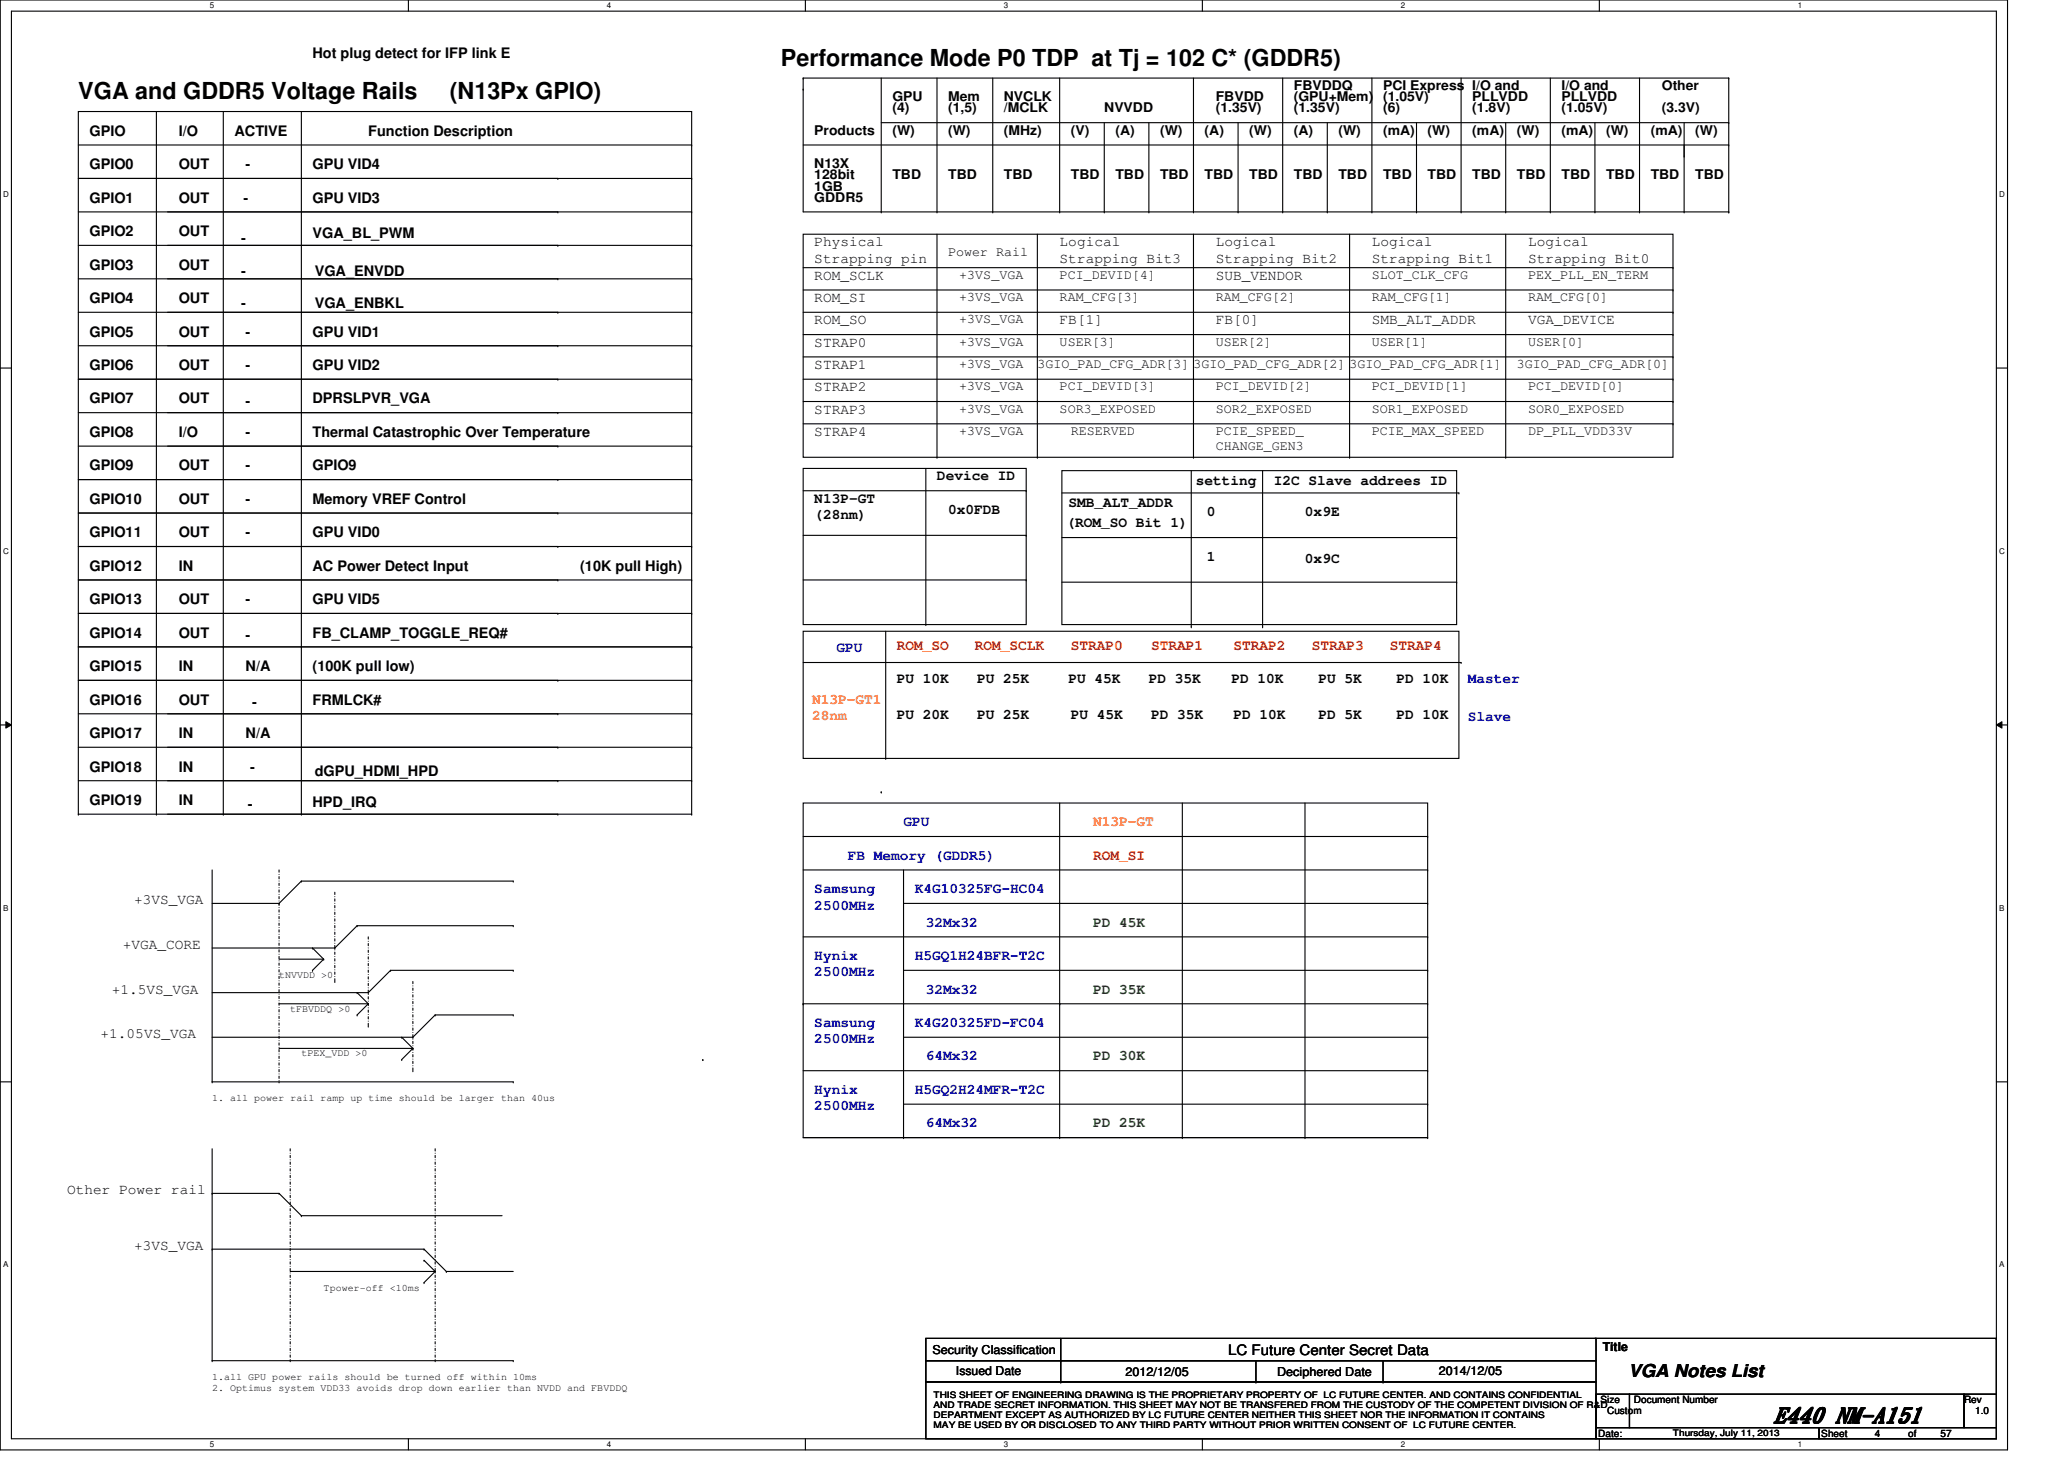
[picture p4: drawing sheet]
<svg xmlns="http://www.w3.org/2000/svg" width="297mm" height="210mm" viewBox="0 0 297 210" stroke-linecap="round" stroke-linejoin="round" font-family="sans-serif">
<defs><g id="words">
<g font-size="3.4">
<text x="112.1" y="9.4">Performance Mode P0 TDP at Tj = 102 C* (GDDR5)</text>
<text x="11.2" y="14.2">VGA and GDDR5 Voltage Rails</text>
<text x="64.5" y="14.2">(N13Px GPIO)</text>
</g>
<text font-size="3" x="254.6" y="204.1">E440 NM-A151</text>
<text font-size="2.6" x="233.7" y="197.5">VGA Notes List</text>
<g font-size="2.1">
<text x="44.8" y="8.3">Hot plug detect for IFP link E</text>
<text x="12.8" y="19.5">GPIO</text>
<text x="25.6" y="19.5">I/O</text>
<text x="33.6" y="19.5">ACTIVE</text>
<text x="52.8" y="19.5">Function Description</text>
<text x="12.8" y="24.3">GPIO0</text>
<text x="12.8" y="29.1">GPIO1</text>
<text x="25.6" y="29.1">OUT</text>
<text x="25.6" y="24.3">OUT</text>
<text x="34.9" y="29.1">-</text>
<text x="35.2" y="24.3">-</text>
<text x="44.8" y="29.1">GPU VID3</text>
<text x="44.8" y="24.3">GPU VID4</text>
<text x="12.8" y="33.9">GPIO2</text>
<text x="25.6" y="33.9">OUT</text>
<text x="34.6" y="34.8">-</text>
<text x="44.8" y="34.2">VGA_BL_PWM</text>
<text x="116.9" y="35.3">Physical</text>
<text x="152.1" y="35.3">Logical</text>
<text x="174.5" y="35.3">Logical</text>
<text x="196.9" y="35.3">Logical</text>
<text x="219.3" y="35.3">Logical</text>
<text x="12.8" y="38.7">GPIO3</text>
<text x="25.6" y="38.7">OUT</text>
<text x="34.6" y="39.6">-</text>
<text x="45.2" y="39.6">VGA_ENVDD</text>
<text x="116.9" y="40.1">ROM_SCLK</text>
<text x="116.9" y="37.7">Strapping pin</text>
<text x="152.1" y="37.7">Strapping Bit3</text>
<text x="174.5" y="37.7">Strapping Bit2</text>
<text x="174.5" y="40.1">SUB_VENDOR</text>
<text x="196.9" y="37.7">Strapping Bit1</text>
<text x="219.3" y="37.7">Strapping Bit0</text>
<text x="12.8" y="43.5">GPIO4</text>
<text x="25.6" y="43.5">OUT</text>
<text x="34.6" y="44.1">-</text>
<text x="45.2" y="44.1">VGA_ENBKL</text>
<text x="116.9" y="43.3">ROM_SI</text>
<text x="116.9" y="46.5">ROM_SO</text>
<text x="152.1" y="46.5">FB[1]</text>
<text x="174.5" y="46.5">FB[0]</text>
<text x="196.9" y="46.5">SMB_ALT_ADDR</text>
<text x="219.3" y="46.5">VGA_DEVICE</text>
<text x="12.8" y="48.3">GPIO5</text>
<text x="12.8" y="53.1">GPIO6</text>
<text x="25.6" y="48.3">OUT</text>
<text x="25.6" y="53.1">OUT</text>
<text x="35.2" y="48.3">-</text>
<text x="35.2" y="53.1">-</text>
<text x="44.8" y="48.3">GPU VID1</text>
<text x="44.8" y="53.1">GPU VID2</text>
<text x="116.9" y="49.7">STRAP0</text>
<text x="116.9" y="52.9">STRAP1</text>
<text x="12.8" y="57.9">GPIO7</text>
<text x="25.6" y="57.9">OUT</text>
<text x="35.2" y="58.2">-</text>
<text x="44.8" y="57.9">DPRSLPVR_VGA</text>
<text x="116.9" y="59.3">STRAP3</text>
<text x="116.9" y="56.1">STRAP2</text>
<text x="12.8" y="62.7">GPIO8</text>
<text x="25.6" y="62.7">I/O</text>
<text x="35.2" y="62.7">-</text>
<text x="44.8" y="62.7">Thermal Catastrophic Over Temperature</text>
<text x="116.9" y="62.5">STRAP4</text>
<text x="12.8" y="67.5">GPIO9</text>
<text x="25.6" y="67.5">OUT</text>
<text x="35.2" y="67.5">-</text>
<text x="44.8" y="67.5">GPIO9</text>
<text x="134.5" y="68.9">Device ID</text>
<text x="171.6" y="69.6">setting</text>
<text x="182.8" y="69.6">I2C Slave addrees ID</text>
<text x="12.8" y="72.3">GPIO10</text>
<text x="12.8" y="77.1">GPIO11</text>
<text x="25.6" y="72.3">OUT</text>
<text x="25.6" y="77.1">OUT</text>
<text x="35.2" y="72.3">-</text>
<text x="35.2" y="77.1">-</text>
<text x="44.8" y="72.3">Memory VREF Control</text>
<text x="44.8" y="77.1">GPU VID0</text>
<text x="116.9" y="72.1">N13P-GT</text>
<text x="116.9" y="74.5">(28nm)</text>
<text x="136.1" y="73.7">0x0FDB</text>
<text x="153" y="75.7">(ROM_SO Bit 1)</text>
<text x="153.3" y="72.8">SMB_ALT_ADDR</text>
<text x="173.2" y="74.1">0</text>
<text x="187.3" y="74.1">0x9E</text>
<text x="12.8" y="81.9">GPIO12</text>
<text x="25.6" y="81.9">IN</text>
<text x="44.8" y="81.9">AC Power Detect Input</text>
<text x="83.2" y="81.9">(10K pull High)</text>
<text x="173.2" y="80.5">1</text>
<text x="187.3" y="80.8">0x9C</text>
<text x="12.8" y="86.7">GPIO13</text>
<text x="25.6" y="86.7">OUT</text>
<text x="35.2" y="86.7">-</text>
<text x="44.8" y="86.7">GPU VID5</text>
<text x="12.8" y="91.5">GPIO14</text>
<text x="25.6" y="91.5">OUT</text>
<text x="35.2" y="91.8">-</text>
<text x="44.8" y="91.5">FB_CLAMP_TOGGLE_REQ#</text>
<text x="12.8" y="96.3">GPIO15</text>
<text x="12.8" y="101.1">GPIO16</text>
<text x="25.6" y="96.3">IN</text>
<text x="25.6" y="101.1">OUT</text>
<text x="35.2" y="96.3">N/A</text>
<text x="36.2" y="101.4">-</text>
<text x="44.8" y="96.3">(100K pull low)</text>
<text x="44.8" y="101.1">FRMLCK#</text>
<text x="128.7" y="98.1">PU 10K</text>
<text x="140.2" y="98.1">PU 25K</text>
<text x="153.3" y="98.1">PU 45K</text>
<text x="164.9" y="98.1">PD 35K</text>
<text x="176.7" y="98.1">PD 10K</text>
<text x="189.2" y="98.1">PU 5K</text>
<text x="200.4" y="98.1">PD 10K</text>
<text x="12.8" y="105.9">GPIO17</text>
<text x="25.6" y="105.9">IN</text>
<text x="35.2" y="105.9">N/A</text>
<text x="128.7" y="103.2">PU 20K</text>
<text x="140.2" y="103.2">PU 25K</text>
<text x="153.7" y="103.2">PU 45K</text>
<text x="165.2" y="103.2">PD 35K</text>
<text x="177" y="103.2">PD 10K</text>
<text x="189.2" y="103.2">PD 5K</text>
<text x="200.4" y="103.2">PD 10K</text>
<text x="12.8" y="110.7">GPIO18</text>
<text x="25.6" y="110.7">IN</text>
<text x="35.9" y="110.7">-</text>
<text x="45.2" y="111.3">dGPU_HDMI_HPD</text>
<text x="12.8" y="115.5">GPIO19</text>
<text x="25.6" y="115.5">IN</text>
<text x="35.6" y="116.1">-</text>
<text x="44.8" y="115.8">HPD_IRQ</text>
<text x="19.2" y="129.7">+3VS_VGA</text>
<text x="17.6" y="136.1">+VGA_CORE</text>
<text x="16" y="142.5">+1.5VS_VGA</text>
<text x="14.4" y="148.9">+1.05VS_VGA</text>
<text x="9.6" y="171.3">Other Power rail</text>
<text x="19.2" y="179.3">+3VS_VGA</text>
<text x="176.2" y="194.4">LC Future Center Secret Data</text>
</g>
<g font-size="2.1" fill="#00f">
<text x="120.1" y="93.6">GPU</text>
<text x="210.6" y="98.1">Master</text>
<text x="210.6" y="103.5">Slave</text>
<text x="129.7" y="118.5">GPU</text>
<text x="121.7" y="123.3">FB Memory (GDDR5)</text>
<text x="116.9" y="128.1">Samsung</text>
<text x="116.9" y="130.5">2500MHz</text>
<text x="131.3" y="128.1">K4G10325FG-HC04</text>
<text x="116.9" y="137.7">Hynix</text>
<text x="131.3" y="137.7">H5GQ1H24BFR-T2C</text>
<text x="132.9" y="132.9">32Mx32</text>
<text x="116.9" y="140.1">2500MHz</text>
<text x="132.9" y="142.5">32Mx32</text>
<text x="116.9" y="147.3">Samsung</text>
<text x="116.9" y="149.7">2500MHz</text>
<text x="131.3" y="147.3">K4G20325FD-FC04</text>
<text x="132.9" y="152.1">64Mx32</text>
<text x="116.9" y="156.9">Hynix</text>
<text x="116.9" y="159.3">2500MHz</text>
<text x="131.3" y="156.9">H5GQ2H24MFR-T2C</text>
<text x="132.9" y="161.7">64Mx32</text>
</g>
<g font-size="2.1" fill="#f00">
<text x="128.7" y="93.3">ROM_SO</text>
<text x="139.9" y="93.3">ROM_SCLK</text>
<text x="153.7" y="93.3">STRAP0</text>
<text x="165.2" y="93.3">STRAP1</text>
<text x="177" y="93.3">STRAP2</text>
<text x="188.2" y="93.3">STRAP3</text>
<text x="199.4" y="93.3">STRAP4</text>
<text x="156.9" y="123.3">ROM_SI</text>
</g>
<g font-size="2.1" fill="#ff8000">
<text x="116.5" y="100.9">N13P-GT1</text>
<text x="116.5" y="103.3">28nm</text>
<text x="156.9" y="118.5">N13P-GT</text>
</g>
<g font-size="2.1" fill="#008000">
<text x="156.9" y="132.9">PD 45K</text>
<text x="156.9" y="142.5">PD 35K</text>
<text x="156.9" y="152.1">PD 30K</text>
<text x="156.9" y="161.7">PD 25K</text>
</g>
<g font-size="1.9">
<text x="128.1" y="14.5">GPU</text>
<text x="128.1" y="16.1">(4)</text>
<text x="136.1" y="14.5">Mem</text>
<text x="136.1" y="16.1">(1,5)</text>
<text x="144.1" y="16.1">/MCLK</text>
<text x="144.1" y="14.5">NVCLK</text>
<text x="158.5" y="16.1">NVVDD</text>
<text x="174.5" y="16.1">(1.35V)</text>
<text x="174.5" y="14.5">FBVDD</text>
<text x="185.7" y="16.1">(1.35V)</text>
<text x="185.7" y="14.5">(GPU+Mem)</text>
<text x="185.7" y="12.9">FBVDDQ</text>
<text x="198.5" y="14.5">(1.05V)</text>
<text x="198.5" y="12.9">PCI Express I/O and</text>
<text x="198.5" y="16.1">(6)</text>
<text x="211.3" y="14.5">PLLVDD</text>
<text x="211.3" y="16.1">(1.8V)</text>
<text x="224.1" y="12.9">I/O and</text>
<text x="224.1" y="14.5">PLLVDD</text>
<text x="224.1" y="16.1">(1.05V)</text>
<text x="238.5" y="12.9">Other</text>
<text x="238.5" y="16.1">(3.3V)</text>
<text x="116.9" y="19.3">Products</text>
<text x="128.1" y="19.3">(W)</text>
<text x="136.1" y="19.3">(W)</text>
<text x="144.1" y="19.3">(MHz)</text>
<text x="153.7" y="19.3">(V)</text>
<text x="160.1" y="19.3">(A)</text>
<text x="166.5" y="19.3">(W)</text>
<text x="172.9" y="19.3">(A)</text>
<text x="179.3" y="19.3">(W)</text>
<text x="185.7" y="19.3">(A)</text>
<text x="192.1" y="19.3">(W)</text>
<text x="198.5" y="19.3">(mA)</text>
<text x="204.9" y="19.3">(W)</text>
<text x="211.3" y="19.3">(mA)</text>
<text x="217.7" y="19.3">(W)</text>
<text x="224.1" y="19.3">(mA)</text>
<text x="230.5" y="19.3">(W)</text>
<text x="236.9" y="19.3">(mA)</text>
<text x="243.3" y="19.3">(W)</text>
<text x="116.9" y="24.1">N13X</text>
<text x="116.9" y="25.7">128bit</text>
<text x="116.9" y="27.3">1GB</text>
<text x="116.9" y="28.9">GDDR5</text>
<text x="128.1" y="25.7">TBD</text>
<text x="136.1" y="25.7">TBD</text>
<text x="144.1" y="25.7">TBD</text>
<text x="153.7" y="25.7">TBD</text>
<text x="160.1" y="25.7">TBD</text>
<text x="166.5" y="25.7">TBD</text>
<text x="172.9" y="25.7">TBD</text>
<text x="179.3" y="25.7">TBD</text>
<text x="185.7" y="25.7">TBD</text>
<text x="192.1" y="25.7">TBD</text>
<text x="198.5" y="25.7">TBD</text>
<text x="204.9" y="25.7">TBD</text>
<text x="211.3" y="25.7">TBD</text>
<text x="217.7" y="25.7">TBD</text>
<text x="224.1" y="25.7">TBD</text>
<text x="230.5" y="25.7">TBD</text>
<text x="236.9" y="25.7">TBD</text>
<text x="243.3" y="25.7">TBD</text>
<text x="136.1" y="36.8">Power Rail</text>
<text x="137.7" y="40">+3VS_VGA</text>
<text x="152.1" y="40">PCI_DEVID[4]</text>
<text x="196.9" y="40">SLOT_CLK_CFG</text>
<text x="219.3" y="40">PEX_PLL_EN_TERM</text>
<text x="137.7" y="43.2">+3VS_VGA</text>
<text x="137.7" y="46.4">+3VS_VGA</text>
<text x="152.1" y="43.2">RAM_CFG[3]</text>
<text x="174.5" y="43.2">RAM_CFG[2]</text>
<text x="196.9" y="43.2">RAM_CFG[1]</text>
<text x="219.3" y="43.2">RAM_CFG[0]</text>
<text x="137.7" y="49.6">+3VS_VGA</text>
<text x="137.7" y="52.8">+3VS_VGA</text>
<text x="148.9" y="52.8">3GIO_PAD_CFG_ADR[3]</text>
<text x="152.1" y="49.6">USER[3]</text>
<text x="171.3" y="52.8">3GIO_PAD_CFG_ADR[2] 3GIO_PAD_CFG_ADR[1]</text>
<text x="174.5" y="49.6">USER[2]</text>
<text x="196.9" y="49.6">USER[1]</text>
<text x="217.7" y="52.8">3GIO_PAD_CFG_ADR[0]</text>
<text x="219.3" y="49.6">USER[0]</text>
<text x="137.7" y="56">+3VS_VGA</text>
<text x="137.7" y="59.2">+3VS_VGA</text>
<text x="152.1" y="59.2">SOR3_EXPOSED</text>
<text x="152.1" y="56">PCI_DEVID[3]</text>
<text x="174.5" y="59.2">SOR2_EXPOSED</text>
<text x="174.5" y="56">PCI_DEVID[2]</text>
<text x="196.9" y="59.2">SOR1_EXPOSED</text>
<text x="196.9" y="56">PCI_DEVID[1]</text>
<text x="219.3" y="59.2">SOR0_EXPOSED</text>
<text x="219.3" y="56">PCI_DEVID[0]</text>
<text x="137.7" y="62.4">+3VS_VGA</text>
<text x="153.7" y="62.4">RESERVED</text>
<text x="174.5" y="64.6">CHANGE_GEN3</text>
<text x="174.5" y="62.4">PCIE_SPEED_</text>
<text x="196.9" y="62.4">PCIE_MAX_SPEED</text>
<text x="219.3" y="62.4">DP_PLL_VDD33V</text>
</g>
<g font-size="1.8">
<text x="133.8" y="194.3">Security Classification</text>
<text x="137.2" y="197.3">Issued Date</text>
<text x="161.5" y="197.5">2012/12/05</text>
<text x="183.3" y="197.5">Deciphered Date</text>
<text x="206.5" y="197.3">2014/12/05</text>
<text x="230" y="193.8">Title</text>
</g>
<g font-size="1.4">
<text x="40" y="140.4">tNVVDD &gt;0</text>
<text x="41.6" y="145.2">tFBVDDQ &gt;0</text>
<text x="43.2" y="151.6">tPEX_VDD &gt;0</text>
<text x="30.4" y="158">1. all power rail ramp up time should be larger than 40us</text>
<text x="46.4" y="185.2">Tpower-off &lt;10ms</text>
<text x="30.4" y="198">1.all GPU power rails should be turned off within 10ms</text>
<text x="30.4" y="199.6">2. Optimus system VDD33 avoids drop down earlier than NVDD and FBVDDQ</text>
<text x="229.7" y="201.3">Size</text>
<text x="230.6" y="202.9">Custom</text>
<text x="234.5" y="201.3">Document Number</text>
<text x="281.8" y="201.3">Rev</text>
<text x="283.4" y="202.9">1.0</text>
<text x="229.4" y="206.1">Date:</text>
<text x="261.4" y="206.1">Sheet</text>
<text x="269" y="206.1">4</text>
<text x="273.8" y="206.1">of</text>
<text x="278.5" y="206.1">57</text>
</g>
<g font-size="1.3">
<text x="134" y="200.5">THIS SHEET OF ENGINEERING DRAWING IS THE PROPRIETARY PROPERTY OF LC FUTURE CENTER. AND CONTAINS CONFIDENTIAL</text>
<text x="134" y="202">AND TRADE SECRET INFORMATION. THIS SHEET MAY NOT BE TRANSFERED FROM THE CUSTODY OF THE COMPETENT DIVISION OF R&amp;D</text>
<text x="134" y="203.5">DEPARTMENT EXCEPT AS AUTHORIZED BY LC FUTURE CENTER NEITHER THIS SHEET NOR THE INFORMATION IT CONTAINS</text>
<text x="134" y="204.9">MAY BE USED BY OR DISCLOSED TO ANY THIRD PARTY WITHOUT PRIOR WRITTEN CONSENT OF LC FUTURE CENTER.</text>
<text x="240.1" y="206">Thursday, July 11, 2013</text>
</g>
<g font-size="1.1">
<text x="30.1" y="1.2">5</text>
<text x="87.1" y="1.2">4</text>
<text x="144.1" y="1.2">3</text>
<text x="201" y="1.2">2</text>
<text x="258" y="1.2">1</text>
<text x=".4" y="28.2">D</text>
<text x="286.9" y="28.2">D</text>
<text x=".4" y="79.4">C</text>
<text x="286.9" y="79.4">C</text>
<text x=".4" y="130.6">B</text>
<text x="286.9" y="130.6">B</text>
<text x=".4" y="181.9">A</text>
<text x="286.9" y="181.9">A</text>
<text x="30.1" y="207.6">5</text>
<text x="87.1" y="207.6">4</text>
<text x="144.1" y="207.6">3</text>
<text x="201" y="207.6">2</text>
<text x="258" y="207.6">1</text>
</g>
</g></defs>
<path d="M0 0h288.1v208h-288.1zM1.6 1.6h284.9v204.8h-284.9z" fill="none" stroke="#000" stroke-width=".16"/>
<g fill="#fff">
<path d="M30.1 .2h.7v1.2h-.7z"/>
<path d="M30.1 206.6h.7v1.3h-.7z"/>
</g>
<path d="M58.6 0v1.6M58.6 206.4v1.6" fill="none" stroke="#000" stroke-width=".16"/>
<g fill="#fff">
<path d="M87.1 .2h.6v1.2h-.6z"/>
<path d="M87.1 206.6h.6v1.3h-.6z"/>
</g>
<path d="M115.6 0v1.6M115.6 206.4v1.6" fill="none" stroke="#000" stroke-width=".16"/>
<g fill="#fff">
<path d="M144.1 .2h.6v1.2h-.6z"/>
<path d="M144.1 206.6h.6v1.3h-.6z"/>
</g>
<path d="M172.5 0v1.6M172.5 206.4v1.6" fill="none" stroke="#000" stroke-width=".16"/>
<g fill="#fff">
<path d="M201 .2h.7v1.2h-.7z"/>
<path d="M201 206.6h.7v1.3h-.7z"/>
</g>
<path d="M229.5 0v1.6M229.5 206.4v1.6" fill="none" stroke="#000" stroke-width=".16"/>
<g fill="#fff">
<path d="M258 .2h.6v1.2h-.6z"/>
<path d="M258 206.6h.6v1.3h-.6z"/>
<path d="M.4 27.2h.9v1.3h-.9z"/>
<path d="M286.9 27.2h.8v1.3h-.8z"/>
<path d="M.4 78.4h.9v1.3h-.9z"/>
<path d="M286.9 78.4h.8v1.3h-.8z"/>
</g>
<path d="M0 52.8h1.6M286.5 52.8h1.6" fill="none" stroke="#000" stroke-width=".16"/>
<g fill="#fff">
<path d="M.4 129.6h.8v1.3h-.8z"/>
<path d="M286.9 129.6h.7v1.3h-.7z"/>
</g>
<path d="M0 104h1.6M286.5 104h1.6" fill="none" stroke="#000" stroke-width=".16"/>
<path d="M.8 103.5l.8 .5-.8 .5zM286.5 104l.8-.5v1z" fill="#000"/>
<path d="M.8 103.5l.8 .5-.8 .5zM286.5 104l.8-.5v1z" fill="none" stroke="#000" stroke-width=".14"/>
<g fill="#fff">
<path d="M.4 180.8h.8v1.3h-.8z"/>
<path d="M286.9 180.8h.7v1.3h-.7z"/>
</g>
<g fill="none" stroke="#000" stroke-width=".16">
<path d="M11.2 16h88.1v76.8h-88.1zM22.4 16v100.8M32 16v100.8M43.2 16v100.8M115.3 12.8h.1M115.3 11.2h.1M115.3 11.2v19.2h132.8M115.3 11.2h132.8M126.5 11.2v19.2M126.5 17.6h121.6M134.5 11.2v19.2M142.5 11.2v19.2"/>
<path d="M152.1 11.2v19.2M158.5 17.6v12.8M164.9 17.6v12.8M171.3 11.2v19.2M177.7 17.6v12.8M184.1 11.2v19.2M190.5 17.6v12.8M196.9 11.2v19.2M203.3 17.6v12.8M209.7 11.2v19.2M216.1 17.6v12.8M222.5 11.2v19.2"/>
<path d="M228.9 17.6v12.8M235.3 11.2v19.2M241.7 17.6v12.8M248.1 11.2h.1M248.1 17.6h.1M248.1 11.2v19.2M11.2 25.6h88.1M11.2 30.4h88.1M11.2 35.2h88.1M11.2 20.8h88.1M80 25.6h.1M80 30.4h.1"/>
<path d="M80 35.2h.1M99.3 20.8h.1M99.3 25.6h.1M99.3 30.4h.1M99.3 35.2h.1M115.3 33.6h124.8v32h-124.8zM115.3 20.8h132.8M115.3 38.4h124.8M126.5 30.4h.1M134.5 30.4h.1M134.5 33.6v32M142.5 30.4h.1"/>
<path d="M148.9 33.6v32M152.1 30.4h.1M158.5 30.4h.1M164.9 30.4h.1M171.3 30.4h.1M171.3 33.6v32M177.7 30.4h.1M184.1 30.4h.1M190.5 30.4h.1M193.7 33.6v32M196.9 30.4h.1M203.3 30.4h.1"/>
<path d="M209.7 30.4h.1M216.1 30.4h.1M216.1 33.6v32M222.5 30.4h.1M228.9 30.4h.1M235.3 30.4h.1M240.1 38.4h.1M241.7 30.4h.1M241.7 22.4h.1M248.1 20.8h.1M248.1 30.4h.1M11.2 40h88.1"/>
<path d="M11.2 44.8h88.1M11.2 49.6h88.1M11.2 54.4h88.1M11.2 59.2h88.1M80 40h.1M80 44.8h.1M80 49.6h.1M80 54.4h.1M80 59.2h.1M99.3 40h.1M99.3 44.8h.1M99.3 49.6h.1"/>
<path d="M99.3 54.4h.1M99.3 59.2h.1M115.3 44.8h124.8M115.3 54.4h124.8M115.3 48h124.8M115.3 41.6h124.8M115.3 57.6h124.8M115.3 51.2h124.8M240.1 48h.1M240.1 44.8h.1M240.1 41.6h.1M240.1 57.6h.1"/>
<path d="M240.1 54.4h.1M240.1 51.2h.1M11.2 64h88.1M11.2 68.8h88.1M11.2 73.6h88.1M11.2 78.4h88.1M80 64h.1M80 68.8h.1M80 73.6h.1M80 78.4h.1M99.3 64h.1M99.3 68.8h.1"/>
<path d="M99.3 73.6h.1M99.3 78.4h.1M115.3 67.2h32v22.4h-32zM115.3 60.8h124.8M115.3 70.4h32M115.3 76.8h32M132.9 67.2v22.4M134.5 65.6h.1M147.3 70.4h.1M147.3 76.8h.1M148.9 65.6h.1M152.4 67.5h56.6v22.1h-56.6z"/>
<path d="M152.4 70.7h56.9M152.4 77.1h56.6M170.9 67.5v22.4M171.3 65.6h.1M181.2 67.5v22.4M193.7 65.6h.1M209 77.1h.1M209.3 70.7h.1M216.1 65.6h.1M240.1 60.8h.1M11.2 83.2h88.1M11.2 88h88.1"/>
<path d="M11.2 97.6h88.1M22.4 92.8h.1M32 92.8h.1M43.2 92.8h.1M80 83.2h.1M80 88h.1M80 97.6h.1M99.3 83.2h.1M99.3 88h.1M99.3 92.8h.1M99.3 97.6h.1M99.3 92.8h-88.1v24"/>
<path d="M99.3 92.8v24M115.3 90.6h94v18.2h-94zM115.3 83.2h32M115.3 95.1h94.4M127.1 90.6v18.2M132.9 89.6h.1M147.3 83.2h.1M152.4 83.5h56.6M170.9 89.9h.1M181.2 89.9h.1M209 83.5h.1M209.7 95.1h.1"/>
<path d="M11.2 116.8h.1M11.2 102.4h88.1M11.2 107.2h88.1M11.2 112h88.1M11.2 116.8h88.1M22.4 116.8h.1M32 116.8h.1M43.2 116.8h.1M80 102.4h.1M80 107.2h.1M80 112h.1M80 116.8h.1"/>
<path d="M99.3 102.4h.1M99.3 107.2h.1M99.3 112h.1M99.3 116.8h.1M115.3 115.2h89.6v48h-89.6zM126.5 113.6h.1M127.1 108.8h.1M152.1 115.2v48M169.7 115.2v48M187.3 115.2v48M30.4 124.8v30.4M30.4 129.6h9.6"/>
<path d="M30.4 136h17.6M40 129.6h.1M40 137.6h6.4M43.2 126.4h.1M43.2 126.4l-3.2 3.2M43.2 126.4h30.4M44.8 136h.1M44.8 139.2h.1M44.8 136l1.6 1.6M46.4 137.6h.1M46.4 137.6l-1.6 1.6M48 136h.1"/>
<path d="M51.2 132.8h.1M51.2 132.8h22.4M51.2 132.8l-3.2 3.2M56 139.2h.1M56 139.2l-3.2 3.2M56 139.2h17.6M73.6 126.4h.1M73.6 132.8h.1M73.6 139.2h.1M115.3 124.8h89.6M115.3 134.4h89.6M115.3 120h89.6"/>
<path d="M129.7 129.6h75.2M129.7 139.2h75.2M129.7 124.8v38.4M204.9 129.6h.1M204.9 139.2h.1M204.9 124.8h.1M204.9 134.4h.1M204.9 120h.1M0 155.2h1.6M30.4 155.2h.1M30.4 155.2h43.2M30.4 142.4h22.4"/>
<path d="M30.4 148.8h28.8M40 144h12.8M40 150.4h19.2M51.2 145.6h.1M51.2 142.4h.1M51.2 142.4l1.6 1.6M52.8 142.4h.1M52.8 144h.1M52.8 144l-1.6 1.6M57.6 148.8h.1M57.6 152h.1M57.6 148.8l1.6 1.6"/>
<path d="M59.2 148.8h.1M59.2 150.4h.1M59.2 150.4l-1.6 1.6M62.4 145.6h.1M62.4 145.6l-3.2 3.2M62.4 145.6h11.2M73.6 155.2h.1M73.6 145.6h.1M100.9 152h.1M115.3 144h.1M115.3 144h89.6M115.3 153.6h89.6"/>
<path d="M129.7 144h.1M129.7 148.8h75.2M129.7 158.4h75.2M152.1 144h.1M204.9 144h.1M204.9 153.6h.1M204.9 148.8h.1M204.9 158.4h.1M286.5 155.2h1.6M30.4 171.2h.1M30.4 179.2h.1M30.4 164.8v30.4"/>
<path d="M30.4 171.2h9.6M30.4 179.2h30.4M40 171.2h.1M40 171.2l3.2 3.2M43.2 174.4h.1M43.2 174.4h28.8M60.8 179.2h.1M60.8 179.2l3.2 3.2M115.3 163.2h89.6M129.7 163.2h.1M152.1 163.2h.1M169.7 163.2h.1"/>
<path d="M187.3 163.2h.1M204.9 163.2h.1M30.4 195.2h.1M30.4 195.2h43.2M41.6 182.4h20.8M60.8 180.8h.1M60.8 184h.1M60.8 180.8l1.6 1.6M62.4 182.4h.1M62.4 182.4l-1.6 1.6M64 182.4h.1M64 182.4h9.6"/>
<path d="M73.6 195.2h.1M132.9 192h96.1v3.2h-96.1zM132.9 195.2h96.1v3.1h-96.1zM132.9 198.3h96.1v8.1h-96.1zM152.2 195.2h.1M152.2 198.3h.1M152.2 192v6.3M180.2 198.3h.1M180.2 195.2v3.1M198.5 198.3h.1M198.5 195.2v3.1M228.9 192h57.6"/>
<path d="M286.5 192h.1M286.5 192v8M229 200h4.8v4.8h-4.8zM229 204.8h32v1.6h-32zM233.8 200h48v4.8h-48zM261 204.8h25.5v1.6h-25.5zM281.8 200h4.7v4.8h-4.7z"/>
</g>
<path d="M40 124.8v30.4M48 128v12.8M52.8 134.4v12.8M40 155.2h.1M48 140.8h.1M52.8 147.2h.1M59.2 140.8v12.8M59.2 153.6h.1M41.6 164.8v30.4M62.4 164.8v30.4M41.6 195.2h.1M62.4 195.2h.1" fill="none" stroke="#000" stroke-width=".16" stroke-dasharray=".3 .3 0 .3"/>
<use href="#words"/>
</svg>
